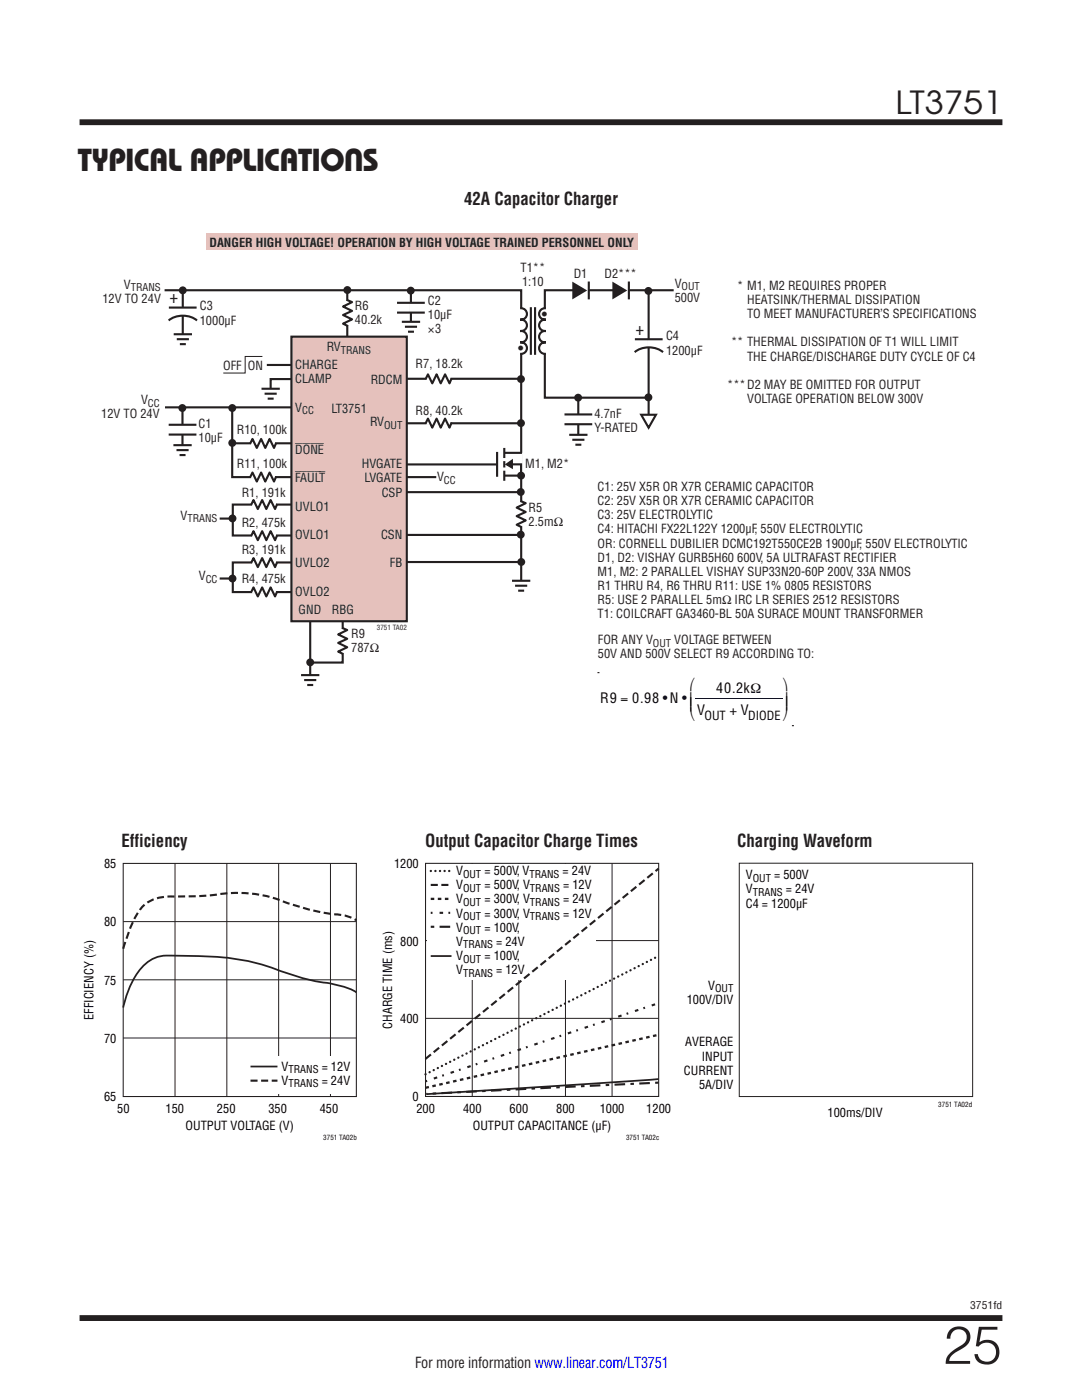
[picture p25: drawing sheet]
<svg xmlns="http://www.w3.org/2000/svg" width="216mm" height="279mm" viewBox="0 0 216 279" stroke-linecap="round" stroke-linejoin="round" font-family="sans-serif">
<defs><g id="words">
<text font-size="10.6" fill="#231f20" x="188.2" y="272.2">25</text>
<g font-size="6.3" fill="#231f20">
<text x="178.7" y="22.8">LT3751</text>
<text x="15.6" y="34.1">TYPICAL APPLICATIONS</text>
</g>
<g font-size="3.5" fill="#231f20">
<text x="92.6" y="41">42A Capacitor Charger</text>
<text x="33.8" y="60.5">+</text>
<text x="126.8" y="66.8">+</text>
<text x="24.2" y="169">Efficiency</text>
<text x="84.8" y="169">Output Capacitor Charge Times</text>
<text x="147.1" y="169">Charging Waveform</text>
</g>
<g font-size="3.2" fill="#231f20">
<text x="108.1" y="63.8">•</text>
<text x="103.4" y="70.7">•</text>
</g>
<text font-size="3" fill="#231f20" x="82.8" y="273.1">For more information www.linear.com/LT3751</text>
<g font-size="2.8" fill="#040503">
<text x="137.6" y="137.4">⎛</text>
<text x="156.2" y="137.4">⎞</text>
<text x="119.8" y="140.2">R9 = 0.98 • N • ⎜</text>
<text x="137.6" y="143.3">⎝V</text>
<text x="137.6" y="141.2">⎜</text>
<text x="142.9" y="138.3">40.2kΩ</text>
<text x="145.6" y="142.7">+ V</text>
<text x="156.2" y="143.3">⎠</text>
<text x="156.2" y="140.2">⎟</text>
<text x="156.2" y="141.2">⎟</text>
</g>
<g font-size="2.5" fill="#231f20">
<text x="41.8" y="49.2">DANGER HIGH VOLTAGE! OPERATION BY HIGH VOLTAGE TRAINED PERSONNEL ONLY</text>
<text x="24.7" y="57.6">V</text>
<text x="103.9" y="54.3">T1**</text>
<text x="104.2" y="57.1">1:10</text>
<text x="114.5" y="55.4">D1</text>
<text x="120.6" y="55.4">D2***</text>
<text x="134.6" y="57.4">V</text>
<text x="147.1" y="57.8">* M1, M2 REQUIRES PROPER</text>
<text x="20.4" y="60.4">12V TO 24V</text>
<text x="39.9" y="61.9">C3</text>
<text x="39.9" y="64.8">1000µF</text>
<text x="70.8" y="61.8">R6</text>
<text x="70.8" y="64.6">40.2k</text>
<text x="85.4" y="60.9">C2</text>
<text x="85.4" y="63.7">10µF</text>
<text x="134.6" y="60.2">500V</text>
<text x="149.1" y="60.7">HEATSINK/THERMAL DISSIPATION</text>
<text x="149.1" y="63.5">TO MEET MANUFACTURER’S SPECIFICATIONS</text>
<text x="65.2" y="70.1">RV</text>
<text x="85.4" y="66.5">×3</text>
<text x="132.9" y="67.9">C4</text>
<text x="132.9" y="70.8">1200µF</text>
<text x="145.9" y="69.1">** THERMAL DISSIPATION OF T1 WILL LIMIT</text>
<text x="149.1" y="71.9">THE CHARGE/DISCHARGE DUTY CYCLE OF C4</text>
<text x="44.5" y="73.8">OFF ON</text>
<text x="58.9" y="73.7">CHARGE</text>
<text x="58.9" y="76.5">CLAMP</text>
<text x="74" y="76.5">RDCM</text>
<text x="82.9" y="73.5">R7, 18.2k</text>
<text x="145.1" y="77.6">***D2 MAY BE OMITTED FOR OUTPUT</text>
<text x="20.2" y="83.5">12V TO 24V</text>
<text x="28.1" y="80.7">V</text>
<text x="58.9" y="82.2">V</text>
<text x="66.1" y="82.3">LT3751</text>
<text x="82.9" y="82.8">R8, 40.2k</text>
<text x="118.6" y="83.3">4.7nF</text>
<text x="149.1" y="80.4">VOLTAGE OPERATION BELOW 300V</text>
<text x="39.6" y="85.4">C1</text>
<text x="39.6" y="88.2">10µF</text>
<text x="47.3" y="86.7">R10, 100k</text>
<text x="73.9" y="85">RV</text>
<text x="118.6" y="86.2">Y-RATED</text>
<text x="47.3" y="93.4">R11, 100k</text>
<text x="58.9" y="90.6">DONE</text>
<text x="72.2" y="93.5">HVGATE</text>
<text x="87.2" y="96">V</text>
<text x="104.8" y="93.5">M1, M2*</text>
<text x="48.2" y="99.2">R1, 191k</text>
<text x="58.9" y="96.3">FAULT</text>
<text x="58.9" y="101.9">UVLO1</text>
<text x="72.7" y="96.3">LVGATE</text>
<text x="76.2" y="99.1">CSP</text>
<text x="119.3" y="98">C1: 25V X5R OR X7R CERAMIC CAPACITOR</text>
<text x="119.3" y="100.8">C2: 25V X5R OR X7R CERAMIC CAPACITOR</text>
<text x="36" y="103.7">V</text>
<text x="48.2" y="105.2">R2, 475k</text>
<text x="58.9" y="107.6">OVLO1</text>
<text x="76" y="107.6">CSN</text>
<text x="105.5" y="102.1">R5</text>
<text x="105.5" y="105">2.5mΩ</text>
<text x="119.3" y="103.6">C3: 25V ELECTROLYTIC</text>
<text x="119.3" y="106.5">C4: HITACHI FX22L122Y 1200µF, 550V ELECTROLYTIC</text>
<text x="48.2" y="110.5">R3, 191k</text>
<text x="58.9" y="113.2">UVLO2</text>
<text x="77.8" y="113.2">FB</text>
<text x="119.3" y="109.3">OR: CORNELL DUBILIER DCMC192T550CE2B 1900µF, 550V ELECTROLYTIC</text>
<text x="119.3" y="112.1">D1, D2: VISHAY GURB5H60 600V, 5A ULTRAFAST RECTIFIER</text>
<text x="39.7" y="115.8">V</text>
<text x="48.2" y="116.4">R4, 475k</text>
<text x="58.9" y="118.9">OVLO2</text>
<text x="119.3" y="114.9">M1, M2: 2 PARALLEL VISHAY SUP33N20-60P 200V, 33A NMOS</text>
<text x="119.3" y="117.8">R1 THRU R4, R6 THRU R11: USE 1% 0805 RESISTORS</text>
<text x="59.6" y="122.6">GND</text>
<text x="66.2" y="122.6">RBG</text>
<text x="119.3" y="120.6">R5: USE 2 PARALLEL 5mΩ IRC LR SERIES 2512 RESISTORS</text>
<text x="119.3" y="123.4">T1: COILCRAFT GA3460-BL 50A SURACE MOUNT TRANSFORMER</text>
<text x="70.1" y="127.3">R9</text>
<text x="70.1" y="130.1">787Ω</text>
<text x="119.3" y="128.6">FOR ANY V</text>
<text x="119.3" y="131.4">50V AND 500V SELECT R9 ACCORDING TO:</text>
<text x="134.6" y="128.6">VOLTAGE BETWEEN</text>
</g>
<g font-size="2.5" fill="#040503">
<text x="140.6" y="143.6">OUT</text>
<text x="149.3" y="143.6">DIODE</text>
</g>
<g font-size="2.5">
<text x="20.8" y="173.2">85</text>
<text x="78.6" y="173.2">1200</text>
<text x="91" y="174.6">V</text>
<text x="91" y="177.5">V</text>
<text x="96.7" y="174.6">= 500V,</text>
<text x="96.7" y="177.5">= 500V, V</text>
<text x="104.3" y="174.6">V</text>
<text x="112.3" y="174.6">= 24V</text>
<text x="112.4" y="177.5">= 12V</text>
<text x="148.8" y="178.3">V</text>
<text x="148.8" y="175.5">V</text>
<text x="154.5" y="175.5">= 500V</text>
<text x="156.8" y="178.3">= 24V</text>
<text x="20.8" y="184.8">80</text>
<text x="91" y="180.3">V</text>
<text x="91" y="183.1">V</text>
<text x="91" y="185.9">V</text>
<text x="96.7" y="180.3">= 300V, V</text>
<text x="96.7" y="183.1">= 300V, V</text>
<text x="96.7" y="185.9">= 100V,</text>
<text x="112.4" y="180.3">= 24V</text>
<text x="112.4" y="183.1">= 12V</text>
<text x="148.8" y="181.1">C4 = 1200µF</text>
<text x="79.9" y="188.7">800</text>
<text x="91" y="188.8">V</text>
<text x="91" y="191.6">V</text>
<text x="96.7" y="191.6">= 100V,</text>
<text x="99" y="188.8">= 24V</text>
<text x="20.8" y="196.5">75</text>
<text x="91" y="194.4">V</text>
<text x="99" y="194.4">= 12V</text>
<text x="141.3" y="197.5">V</text>
<text x="18.6" y="203.6" transform="rotate(-90 18.6 203.6)">EFFICIENCY (%)</text>
<text x="137" y="200.3">100V/DIV</text>
<text x="20.8" y="208.1">70</text>
<text x="78.3" y="205.3" transform="rotate(-90 78.3 205.3)">CHARGE TIME (ms)</text>
<text x="79.9" y="204.2">400</text>
<text x="136.7" y="208.8">AVERAGE</text>
<text x="56.2" y="213.7">V</text>
<text x="64.2" y="213.7">= 12V</text>
<text x="136.5" y="214.5">CURRENT</text>
<text x="140" y="211.7">INPUT</text>
<text x="20.8" y="219.8">65</text>
<text x="56.2" y="216.5">V</text>
<text x="64.2" y="216.5">= 24V</text>
<text x="82.3" y="219.7">0</text>
<text x="139.5" y="217.3">5A/DIV</text>
<text x="23.4" y="222.1">50</text>
<text x="33" y="222.1">150</text>
<text x="37" y="225.5">OUTPUT VOLTAGE (V)</text>
<text x="43.3" y="222.1">250</text>
<text x="53.6" y="222.1">350</text>
<text x="63.8" y="222.1">450</text>
<text x="83.1" y="222">200</text>
<text x="92.4" y="222">400</text>
<text x="94.4" y="225.5">OUTPUT CAPACITANCE (µF)</text>
<text x="101.7" y="222">600</text>
<text x="111" y="222">800</text>
<text x="119.7" y="222">1000</text>
<text x="129" y="222">1200</text>
<text x="165.1" y="223">100ms/DIV</text>
</g>
<g font-size="2.1" fill="#231f20">
<text x="26.1" y="58.1">TRANS</text>
<text x="136" y="57.9">OUT</text>
<text x="68" y="70.7">TRANS</text>
<text x="29.5" y="81.2">CC</text>
<text x="60.3" y="82.7">CC</text>
<text x="76.6" y="85.5">OUT</text>
<text x="88.6" y="96.5">CC</text>
<text x="37.4" y="104.3">TRANS</text>
<text x="41" y="116.3">CC</text>
<text x="130.3" y="129.1">OUT</text>
<text x="193.6" y="261.2">3751fd</text>
</g>
<g font-size="2.1">
<text x="92.4" y="175.2">OUT</text>
<text x="92.4" y="178">OUT</text>
<text x="105.6" y="175.2">TRANS</text>
<text x="105.7" y="178">TRANS</text>
<text x="150.2" y="176">OUT</text>
<text x="150.2" y="178.8">TRANS</text>
<text x="92.4" y="180.8">OUT</text>
<text x="92.4" y="183.6">OUT</text>
<text x="105.7" y="180.8">TRANS</text>
<text x="105.7" y="183.6">TRANS</text>
<text x="92.4" y="186.5">OUT</text>
<text x="92.4" y="189.3">TRANS</text>
<text x="92.4" y="192.1">OUT</text>
<text x="92.4" y="194.9">TRANS</text>
<text x="142.7" y="198">OUT</text>
<text x="57.6" y="214.2">TRANS</text>
<text x="57.6" y="217">TRANS</text>
</g>
<text font-size="1.4" fill="#231f20" x="75.2" y="125.7">3751 TA02</text>
<g font-size="1.4">
<text x="187.2" y="221">3751 TA02d</text>
<text x="64.5" y="227.6">3751 TA02b</text>
<text x="124.9" y="227.6">3751 TA02c</text>
</g>
</g></defs>
<path d="M15.9 24.4h184.1M15.9 263h184.1" fill="none" stroke="#231f20" stroke-width="1.2" stroke-linecap="butt"/>
<g fill="none" stroke="#231f20" stroke-width=".42">
<path d="M69.3 57.7v17.2M134.4 57.9h-25.7v21.5h20.7M53.2 72.8h23.6M78.1 75.6h25.9M32.9 81.3h27.4M46.3 81.5v13.7h40.7M46.3 88.5h11.8M74.1 84.5h29.9M77 98.2h27M81 92.7h18.2M60.5 100.7h-14v6.2h14M61.4 112.3h-14.9v5.9h14.9"/>
<path d="M61.9 118.3v17.2M75.2 112.2h28.5M75.7 106.8h27.8M68.4 122.2v10h-6.4"/>
</g>
<path d="M58.2 67.2h23v56.8h-23z" fill="#e5c1bc"/>
<path d="M32.8 57.9h71.2v59.4M36.5 57.7v10M69.2 59.9l1.1 .4-1.9 .9 1.9 .8-1.9 .9 1.9 .8-1.9 .9 1 .5M58.1 75.7h-4.1v3.1M58.2 67.2h23v56.8h-23z" fill="none" stroke="#231f20" stroke-width=".42"/>
<path d="M52.4 71.1h-3.5v3.3h-4.3" fill="none" stroke="#231f20" stroke-width=".2"/>
<path d="M69.4 60.1v4.8" fill="none" stroke="#fff" stroke-width=".71" stroke-linecap="butt"/>
<g fill="#231f20">
<circle cx="69.3" cy="57.9" r=".79"/>
<circle cx="36.5" cy="57.9" r=".79"/>
</g>
<path d="M36.5 66.7v2.2" fill="none" stroke="#fff" stroke-width=".97" stroke-linecap="butt"/>
<path d="M34.7 66.7h3.6M35.3 67.7h2.4M35.9 68.7h1.2M36.4 81.1v8.4" fill="none" stroke="#231f20" stroke-width=".42"/>
<g fill="#231f20">
<circle cx="36.4" cy="81.4" r=".79"/>
<circle cx="46.3" cy="81.4" r=".79"/>
<circle cx="46.3" cy="88.4" r=".79"/>
</g>
<path d="M36.4 84.8v1.9" fill="none" stroke="#fff" stroke-width=".71" stroke-linecap="butt"/>
<path d="M82 57.9v7.7M33.7 84.8h5.5M33.7 86.7h5.5M34.6 88.8h3.6M35.2 89.8h2.4M35.8 90.8h1.2" fill="none" stroke="#231f20" stroke-width=".42"/>
<path d="M36.4 88.9v2.2" fill="none" stroke="#fff" stroke-width=".97" stroke-linecap="butt"/>
<circle cx="82" cy="58" r=".79" fill="#231f20"/>
<path d="M82 64.2v2.3" fill="none" stroke="#fff" stroke-width=".97" stroke-linecap="butt"/>
<path d="M80.2 64.2h3.6M80.8 65.2h2.4M81.4 66.2h1.2M103.8 61.5a1.16 1.16 0 0 1 1.3 1.2 1.16 1.16 0 0 1-1.3 1.1 1.15 1.15 0 0 1 1.3 1.1 1.15 1.15 0 0 1-1.3 1.2 1.15 1.15 0 0 1 1.3 1.1 1.15 1.15 0 0 1-1.3 1.1 1.16 1.16 0 0 1 1.3 1.2 1.16 1.16 0 0 1-1.3 1.1M105.9 61.3v9.5M106.8 61.3v9.5M108.9 61.5a1.16 1.16 0 0 0-1.3 1.2 1.16 1.16 0 0 0 1.3 1.1 1.15 1.15 0 0 0-1.3 1.1 1.15 1.15 0 0 0 1.3 1.2 1.15 1.15 0 0 0-1.3 1.1 1.15 1.15 0 0 0 1.3 1.1 1.16 1.16 0 0 0-1.3 1.2 1.16 1.16 0 0 0 1.3 1.1" fill="none" stroke="#231f20" stroke-width=".42"/>
<path d="M104 61.6v8.9M108.7 61.6v8.9" fill="none" stroke="#fff" stroke-width="1.1" stroke-linecap="butt"/>
<g fill="#231f20">
<circle cx="104" cy="75.7" r=".79"/>
<circle cx="104" cy="84.4" r=".79"/>
</g>
<path d="M82 60.5v1.9M85.1 75.6h4.8M85.1 84.4h4.8M104 90.4v4.5" fill="none" stroke="#fff" stroke-width=".71" stroke-linecap="butt"/>
<path d="M79.2 60.4h5.6M79.2 62.4h5.6M90.1 75.5l-.4 1-.9-1.8-.9 1.8-.8-1.8-.8 1.8-.9-1.8-.5 1M90.1 84.3l-.4 1-.9-1.8-.9 1.8-.8-1.8-.8 1.8-.9-1.8-.5 1M99.2 90.2v5M100.6 89.4v2M100.6 92v1.3M100.6 94.9h3.6M100.6 90.4h3.6M101.6 92.7h2.4v2.2" fill="none" stroke="#231f20" stroke-width=".42"/>
<circle cx="104" cy="94.9" r=".79" fill="#231f20"/>
<path d="M100.6 93.9v2.1" fill="none" stroke="#231f20" stroke-width=".42"/>
<path d="M101.2 92.7l.9-.7v1.2z" fill="#231f20"/>
<path d="M101.2 92.7l.9-.7v1.2z" fill="none" stroke="#231f20" stroke-width=".49"/>
<g fill="#231f20">
<circle cx="103.9" cy="98.2" r=".79"/>
<circle cx="103.9" cy="106.7" r=".79"/>
<circle cx="104" cy="112.2" r=".79"/>
</g>
<path d="M115.1 58h2.4M104 100.2v4.8" fill="none" stroke="#fff" stroke-width=".71" stroke-linecap="butt"/>
<path d="M103.9 100l1 .4-1.8 .9 1.8 .9-1.8 .8 1.8 .9-1.8 .8 1 .5M102.2 115.9h3.6M102.8 116.9h2.4M103.4 117.9h1.2" fill="none" stroke="#231f20" stroke-width=".42"/>
<path d="M104 115.9v2.2" fill="none" stroke="#fff" stroke-width=".97" stroke-linecap="butt"/>
<path d="M114.2 56.2l3 1.8-3 1.8z" fill="#231f20"/>
<path d="M117.5 56.2v3.5" fill="none" stroke="#231f20" stroke-width=".42"/>
<path d="M123.1 58h2.4" fill="none" stroke="#fff" stroke-width=".71" stroke-linecap="butt"/>
<path d="M122.2 56.2l3 1.8-3 1.8z" fill="#231f20"/>
<path d="M125.5 56.2v3.5" fill="none" stroke="#231f20" stroke-width=".42"/>
<circle cx="129.4" cy="58.1" r=".79" fill="#231f20"/>
<path d="M129.4 57.9v24.8M33.7 64a4.7 4.7 0 0 1 5.6 0M33.7 61.4h5.5M126.6 70.3a4.7 4.7 0 0 1 5.7 0M126.7 67.7h5.5" fill="none" stroke="#231f20" stroke-width=".42"/>
<path d="M36.5 61.4v1.6M129.5 67.7v1.6" fill="none" stroke="#fff" stroke-width=".71" stroke-linecap="butt"/>
<circle cx="129.4" cy="79.3" r=".79" fill="#231f20"/>
<path d="M68.4 125.5v4.8" fill="none" stroke="#fff" stroke-width=".71" stroke-linecap="butt"/>
<path d="M60.1 134.7h3.6M60.7 135.7h2.4M61.3 136.7h1.2M68.3 125.3l1 .4-1.8 .9 1.8 .9-1.8 .8 1.8 .9-1.8 .8 1 .5" fill="none" stroke="#231f20" stroke-width=".42"/>
<path d="M61.9 134.7v2.3" fill="none" stroke="#fff" stroke-width=".97" stroke-linecap="butt"/>
<circle cx="61.9" cy="132.2" r=".79" fill="#231f20"/>
<path d="M50.3 100.7h4.8M50.3 106.9h4.8M50.3 112.3h4.8M50.3 118.1h4.8" fill="none" stroke="#fff" stroke-width=".71" stroke-linecap="butt"/>
<path d="M43.8 103.5h2.5M43.8 115.5h2.5M55.3 100.6l-.4 1-.9-1.8-.9 1.8-.8-1.8-.9 1.8-.8-1.8-.5 1M55.3 106.8l-.4 1-.9-1.8-.9 1.8-.8-1.8-.9 1.8-.8-1.8-.5 1M55.3 112.2l-.4 1-.9-1.8-.9 1.8-.8-1.8-.9 1.8-.8-1.8-.5 1M55.3 118l-.4 1-.9-1.8-.9 1.8-.8-1.8-.9 1.8-.8-1.8-.5 1" fill="none" stroke="#231f20" stroke-width=".42"/>
<g fill="#231f20">
<circle cx="46.4" cy="103.5" r=".79"/>
<circle cx="46.4" cy="115.5" r=".79"/>
</g>
<path d="M50.1 88.5h4.8M50.1 95.2h4.8" fill="none" stroke="#fff" stroke-width=".71" stroke-linecap="butt"/>
<path d="M55.1 88.4l-.4 1-.9-1.8-.9 1.8-.8-1.8-.9 1.8-.8-1.8-.5 1M55.1 95.1l-.4 1-.9-1.8-.9 1.8-.8-1.8-.9 1.8-.8-1.8-.5 1" fill="none" stroke="#231f20" stroke-width=".42"/>
<path d="M41.1 46.5h86.1v3.4h-86.1z" fill="#e5c1bc"/>
<path d="M54 77.6v2.2" fill="none" stroke="#fff" stroke-width=".97" stroke-linecap="butt"/>
<path d="M52.2 77.6h3.6M52.8 78.6h2.4M53.4 79.6h1.2" fill="none" stroke="#231f20" stroke-width=".42"/>
<path d="M127.9 82.8h3l-1.5 2.6z" fill="#fff"/>
<path d="M115.4 79v8.4M127.9 82.8h3l-1.5 2.6z" fill="none" stroke="#231f20" stroke-width=".42"/>
<circle cx="115.4" cy="79.4" r=".79" fill="#231f20"/>
<path d="M115.4 82.7v2" fill="none" stroke="#fff" stroke-width=".71" stroke-linecap="butt"/>
<path d="M112.6 82.7h5.6M112.6 84.7h5.6M113.6 86.8h3.6M114.2 87.8h2.4M114.8 88.8h1.2" fill="none" stroke="#231f20" stroke-width=".42"/>
<path d="M115.4 86.8v2.2" fill="none" stroke="#fff" stroke-width=".97" stroke-linecap="butt"/>
<path d="M119.3 134.2h.1M138.7 139.5h17.6M158.1 144.8h.1" fill="none" stroke="#040503" stroke-width=".2"/>
<path d="M24.6 172.3h46.5v46.5h-46.5z" fill="none" stroke="#231f20" stroke-width=".21"/>
<path d="M34.9 172.3v46.5M45.3 172.3v46.5M55.6 172.3v46.5M65.9 172.3v46.5M24.6 183.9h46.5M24.6 195.5h46.5M24.6 207.2h46.5" fill="none" stroke="#231f20" stroke-width=".2"/>
<path d="M49 210.8h21.4v7.4h-21.4z" fill="#fff"/>
<path d="M71.1 198.1a18 18 0 0 0-7-2.1 80 80 0 0 1-12-3.6 57.4 57.4 0 0 0-16.2-1.7h-1.1a7.2 7.2 0 0 0-7.3 3.4 20.5 20.5 0 0 0-2.9 7M50 212.8h5.4" fill="none" stroke="#231f20" stroke-width=".35"/>
<path d="M24.6 189.3a23.2 23.2 0 0 1 3.8-8.4 8.1 8.1 0 0 1 6.4-2 63.2 63.2 0 0 0 10.9-.7 26 26 0 0 1 12.4 2.3 42.6 42.6 0 0 0 10.5 2.2l2.5 .9M50 215.7h5.4" fill="none" stroke="#231f20" stroke-width=".42" stroke-dasharray="1.4 .7" stroke-linecap="butt"/>
<path d="M84.9 172.3h46.5v46.5h-46.5z" fill="none" stroke="#231f20" stroke-width=".21"/>
<path d="M94.2 172.3v46.5M103.5 172.3v46.5M112.8 172.3v46.5M122.1 172.3v46.5M84.9 187.7h46.5M84.9 203.2h46.5" fill="none" stroke="#231f20" stroke-width=".2"/>
<path d="M85.3 172.5h33.6v23h-33.6z" fill="#fff"/>
<path d="M85.9 173.8h4.2M84.9 214.4l46.5-23.6" fill="none" stroke="#231f20" stroke-width=".46" stroke-dasharray="0 .9"/>
<path d="M85.9 176.6h4.2M84.9 211.3l46.5-38" fill="none" stroke="#231f20" stroke-width=".42" stroke-dasharray="1.4 .7" stroke-linecap="butt"/>
<path d="M85.9 179.4h4.2M84.9 217.1l46.5-10.6" fill="none" stroke="#231f20" stroke-width=".46" stroke-dasharray=".7 .7" stroke-linecap="butt"/>
<path d="M85.9 182.2h4.2M84.9 215.8l46.5-15.6" fill="none" stroke="#231f20" stroke-width=".42" stroke-dasharray=".4 1.4 .7 1.1" stroke-linecap="butt"/>
<path d="M85.9 185h4.2M131.4 216.1l-46.3 2.2" fill="none" stroke="#231f20" stroke-width=".42" stroke-dasharray=".7 1.1 2.1 1.1" stroke-linecap="butt"/>
<path d="M85.9 190.8h4.2M131.4 215.4l-46.3 3" fill="none" stroke="#231f20" stroke-width=".35"/>
<path d="M148.2 172.8h14.8v9.2h-14.8z" fill="#fff"/>
<path d="M147.5 172.3h46.6v46.5h-46.6z" fill="none" stroke="#231f20" stroke-width=".2"/>
<use href="#words"/>
</svg>
